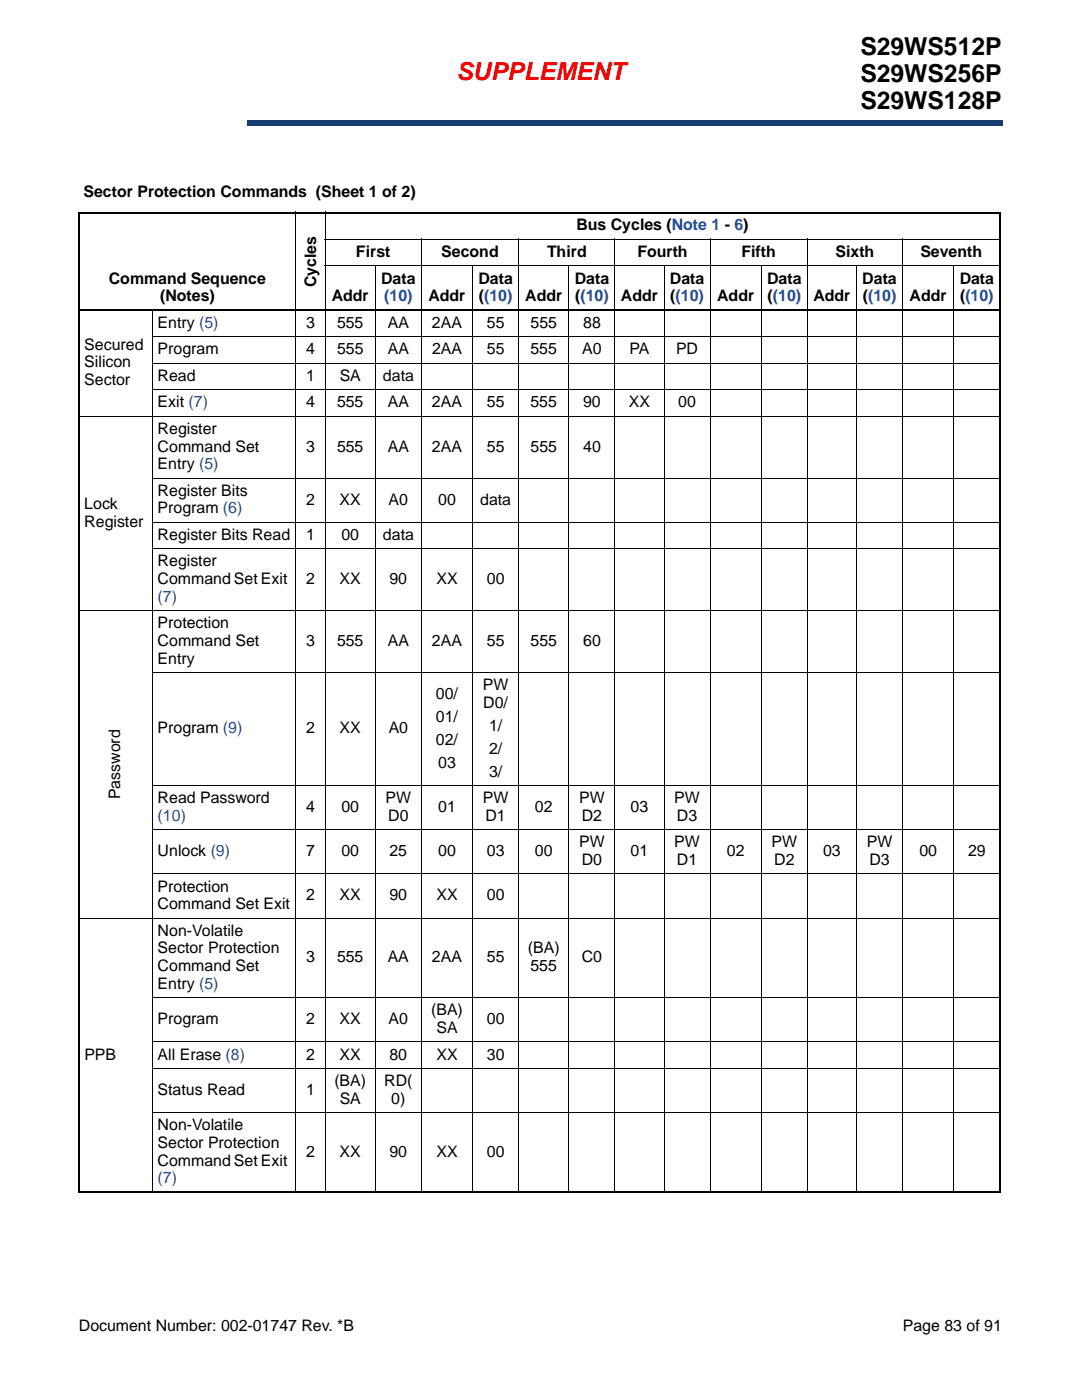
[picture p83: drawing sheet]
<svg xmlns="http://www.w3.org/2000/svg" width="216mm" height="279mm" viewBox="0 0 216 279" stroke-linecap="round" stroke-linejoin="round" font-family="sans-serif">
<defs><g id="words">
<g font-size="4.9">
<text x="171.7" y="11.1">S29WS512P</text>
<text x="171.7" y="16.4">S29WS256P</text>
<text x="171.7" y="21.7">S29WS128P</text>
</g>
<text font-size="4.9" fill="#f00" x="91.1" y="16">SUPPLEMENT</text>
<g font-size="3.2">
<text x="16.7" y="39.3">Sector Protection Commands (Sheet 1 of 2)</text>
<text x="115" y="46">Bus Cycles (Note 1 - 6)</text>
<text x="71" y="51.3">First</text>
<text x="88.1" y="51.3">Second</text>
<text x="109.1" y="51.3">Third</text>
<text x="127.2" y="51.3">Fourth</text>
<text x="148" y="51.3">Fifth</text>
<text x="166.7" y="51.3">Sixth</text>
<text x="183.6" y="51.3">Seventh</text>
<text x="21.7" y="56.6">Command Sequence</text>
<text x="63.1" y="57.3" transform="rotate(-90 63.1 57.3)">Cycles</text>
<text x="76.1" y="56.6">Data</text>
<text x="95.5" y="56.6">Data</text>
<text x="114.7" y="56.6">Data</text>
<text x="133.7" y="56.6">Data</text>
<text x="153.1" y="56.6">Data</text>
<text x="172.1" y="56.6">Data</text>
<text x="191.5" y="56.6">Data</text>
<text x="31.5" y="65.4">Entry (5)</text>
<text x="31.9" y="60.1">(Notes)</text>
<text x="61.1" y="65.4">3</text>
<text x="66.2" y="60.1">Addr</text>
<text x="67.2" y="65.4">555</text>
<text x="77.4" y="65.4">AA</text>
<text x="85.5" y="60.1">Addr</text>
<text x="86.2" y="65.4">2AA</text>
<text x="95.5" y="60.1">((10)</text>
<text x="97.1" y="65.4">55</text>
<text x="104.8" y="60.1">Addr</text>
<text x="105.9" y="65.4">555</text>
<text x="114.8" y="60.1">((10)</text>
<text x="116.4" y="65.4">88</text>
<text x="123.9" y="60.1">Addr</text>
<text x="133.8" y="60.1">((10)</text>
<text x="143.1" y="60.1">Addr</text>
<text x="153.2" y="60.1">((10)</text>
<text x="162.3" y="60.1">Addr</text>
<text x="172.1" y="60.1">((10)</text>
<text x="181.5" y="60.1">Addr</text>
<text x="191.6" y="60.1">((10)</text>
<text x="16.8" y="69.8">Secured</text>
<text x="31.5" y="70.7">Program</text>
<text x="61.1" y="70.7">4</text>
<text x="67.2" y="70.7">555</text>
<text x="77.4" y="70.7">AA</text>
<text x="86.2" y="70.7">2AA</text>
<text x="97.1" y="70.7">55</text>
<text x="105.9" y="70.7">555</text>
<text x="116.2" y="70.7">A0</text>
<text x="125.6" y="70.7">PA</text>
<text x="134.9" y="70.7">PD</text>
<text x="16.8" y="73.3">Silicon</text>
<text x="16.8" y="76.9">Sector</text>
<text x="31.5" y="76">Read</text>
<text x="61.1" y="76">1</text>
<text x="67.8" y="76">SA</text>
<text x="76.4" y="76">data</text>
<text x="31.5" y="81.3">Exit (7)</text>
<text x="61.1" y="81.3">4</text>
<text x="67.2" y="81.3">555</text>
<text x="77.4" y="81.3">AA</text>
<text x="86.2" y="81.3">2AA</text>
<text x="97.1" y="81.3">55</text>
<text x="105.9" y="81.3">555</text>
<text x="116.3" y="81.3">90</text>
<text x="125.5" y="81.3">XX</text>
<text x="135.3" y="81.3">00</text>
<text x="31.5" y="86.6">Register</text>
<text x="31.5" y="90.1">Command Set</text>
<text x="31.5" y="93.6">Entry (5)</text>
<text x="61.1" y="90.1">3</text>
<text x="67.2" y="90.1">555</text>
<text x="77.4" y="90.1">AA</text>
<text x="86.2" y="90.1">2AA</text>
<text x="97.1" y="90.1">55</text>
<text x="105.9" y="90.1">555</text>
<text x="116.4" y="90.1">40</text>
<text x="16.8" y="101.6">Lock</text>
<text x="31.5" y="98.9">Register Bits</text>
<text x="61.1" y="100.7">2</text>
<text x="67.8" y="100.7">XX</text>
<text x="77.6" y="100.7">A0</text>
<text x="87.4" y="100.7">00</text>
<text x="95.8" y="100.7">data</text>
<text x="16.8" y="105.1">Register</text>
<text x="31.5" y="102.4">Program (6)</text>
<text x="31.5" y="107.7">Register Bits Read</text>
<text x="61.1" y="107.7">1</text>
<text x="68.1" y="107.7">00</text>
<text x="76.4" y="107.7">data</text>
<text x="31.5" y="113">Register</text>
<text x="31.5" y="116.6">Command Set Exit</text>
<text x="61.1" y="116.6">2</text>
<text x="67.8" y="116.6">XX</text>
<text x="77.7" y="116.6">90</text>
<text x="87.1" y="116.6">XX</text>
<text x="97.1" y="116.6">00</text>
<text x="31.5" y="125.4">Protection</text>
<text x="31.5" y="128.9">Command Set</text>
<text x="61.1" y="128.9">3</text>
<text x="67.2" y="128.9">555</text>
<text x="77.4" y="128.9">AA</text>
<text x="86.2" y="128.9">2AA</text>
<text x="97.1" y="128.9">55</text>
<text x="105.9" y="128.9">555</text>
<text x="116.4" y="128.9">60</text>
<text x="31.5" y="132.4">Entry</text>
<text x="96.4" y="137.7">PW</text>
<text x="87" y="139.5">00/</text>
<text x="96.4" y="141.2">D0/</text>
<text x="31.5" y="146.4">Program (9)</text>
<text x="61.1" y="146.4">2</text>
<text x="67.8" y="146.4">XX</text>
<text x="77.6" y="146.4">A0</text>
<text x="87" y="144.1">01/</text>
<text x="87" y="148.7">02/</text>
<text x="97.6" y="145.8">1/</text>
<text x="87.4" y="153.2">03</text>
<text x="97.6" y="150.4">2/</text>
<text x="97.6" y="155">3/</text>
<text x="24" y="159.5" transform="rotate(-90 24 159.5)">Password</text>
<text x="31.5" y="160.3">Read Password</text>
<text x="76.9" y="160.3">PW</text>
<text x="96.4" y="160.3">PW</text>
<text x="115.5" y="160.3">PW</text>
<text x="134.5" y="160.3">PW</text>
<text x="61.1" y="162.1">4</text>
<text x="68.1" y="162.1">00</text>
<text x="77.5" y="163.8">D0</text>
<text x="87.4" y="162.1">01</text>
<text x="96.9" y="163.8">D1</text>
<text x="106.7" y="162.1">02</text>
<text x="116.1" y="163.8">D2</text>
<text x="125.8" y="162.1">03</text>
<text x="135.1" y="163.8">D3</text>
<text x="31.5" y="170.9">Unlock (9)</text>
<text x="61.1" y="170.9">7</text>
<text x="68.1" y="170.9">00</text>
<text x="77.7" y="170.9">25</text>
<text x="87.4" y="170.9">00</text>
<text x="97.1" y="170.9">03</text>
<text x="106.7" y="170.9">00</text>
<text x="115.5" y="169.1">PW</text>
<text x="116.1" y="172.7">D0</text>
<text x="125.8" y="170.9">01</text>
<text x="134.5" y="169.1">PW</text>
<text x="135.1" y="172.7">D1</text>
<text x="145" y="170.9">02</text>
<text x="154" y="169.1">PW</text>
<text x="154.5" y="172.7">D2</text>
<text x="164.3" y="170.9">03</text>
<text x="173" y="169.1">PW</text>
<text x="173.5" y="172.7">D3</text>
<text x="183.5" y="170.9">00</text>
<text x="193.2" y="170.9">29</text>
<text x="31.5" y="177.9">Protection</text>
<text x="61.1" y="179.7">2</text>
<text x="67.8" y="179.7">XX</text>
<text x="77.7" y="179.7">90</text>
<text x="87.1" y="179.7">XX</text>
<text x="97.1" y="179.7">00</text>
<text x="31.5" y="181.5">Command Set Exit</text>
<text x="31.5" y="186.8">Non-Volatile</text>
<text x="31.5" y="190.3">Sector Protection</text>
<text x="105.3" y="190.3">(BA)</text>
<text x="31.5" y="193.8">Command Set</text>
<text x="31.5" y="197.3">Entry (5)</text>
<text x="61.1" y="192">3</text>
<text x="67.2" y="192">555</text>
<text x="77.4" y="192">AA</text>
<text x="86.2" y="192">2AA</text>
<text x="97.1" y="192">55</text>
<text x="105.9" y="193.8">555</text>
<text x="116.1" y="192">C0</text>
<text x="86" y="202.6">(BA)</text>
<text x="31.5" y="204.4">Program</text>
<text x="61.1" y="204.4">2</text>
<text x="67.8" y="204.4">XX</text>
<text x="77.6" y="204.4">A0</text>
<text x="87.1" y="206.2">SA</text>
<text x="97.1" y="204.4">00</text>
<text x="16.8" y="211.5">PPB</text>
<text x="31.5" y="211.5">All Erase (8)</text>
<text x="61.1" y="211.5">2</text>
<text x="67.8" y="211.5">XX</text>
<text x="77.7" y="211.5">80</text>
<text x="87.1" y="211.5">XX</text>
<text x="97.1" y="211.5">30</text>
<text x="31.5" y="218.5">Status Read</text>
<text x="61.1" y="218.5">1</text>
<text x="66.7" y="216.7">(BA)</text>
<text x="67.8" y="220.3">SA</text>
<text x="76.7" y="216.7">RD(</text>
<text x="78.1" y="220.3">0)</text>
<text x="31.5" y="225.6">Non-Volatile</text>
<text x="31.5" y="229.1">Sector Protection</text>
<text x="31.5" y="232.6">Command Set Exit</text>
<text x="61.1" y="230.9">2</text>
<text x="67.8" y="230.9">XX</text>
<text x="77.7" y="230.9">90</text>
<text x="87.1" y="230.9">XX</text>
<text x="97.1" y="230.9">00</text>
<text x="15.7" y="265.6">Document Number: 002-01747 Rev. *B</text>
<text x="180.1" y="265.6">Page 83 of 91</text>
</g>
<g font-size="3.2" fill="#1f52a1">
<text x="76.7" y="60.1">(10)</text>
<text x="31.5" y="120.1">(7)</text>
<text x="31.5" y="163.8">(10)</text>
<text x="31.5" y="236.2">(7)</text>
</g>
</g></defs>
<path d="M49.4 24.1h150.7v.9h-150.7z" fill="#163b71"/>
<path d="M49.4 25h150.6M49.4 24.1h150.6" fill="none" stroke="#163b71" stroke-width=".2"/>
<path d="M49.4 24h.1v1h-.1z" fill="#163b71"/>
<path d="M16.2 15.7h32.4v10.1h-32.4z" fill="#fff"/>
<path d="M15.6 42.5h184.1M15.8 42.7v195M199.5 42.7v195M15.6 61.9h184.1M15.6 237.9h184.1" fill="none" stroke="#000" stroke-width=".36"/>
<g fill="none" stroke="#000" stroke-width=".2">
<path d="M59 42.3v195.8M64.8 47.8h134.9M64.8 53h134.9M64.9 42.3v195.8M74.9 53v185.1M84.1 47.7v190.4M94.3 53v185.1M103.5 47.7v190.4M113.5 53v185.1M122.7 47.7v190.4M132.5 53v185.1M141.7 47.7v190.4"/>
<path d="M151.9 53v185.1M161.1 47.7v190.4M170.9 53v185.1M180.1 47.7v190.4M190.3 53v185.1M30.3 67.2h169.4M30.3 72.5h169.4M30.3 77.7h169.4M30.4 61.7v176.4M15.6 83h184.1M30.3 95.4h169.4M30.3 104.2h169.4"/>
<path d="M30.3 109.5h169.4M15.6 121.9h184.1M30.3 134.2h169.4M30.3 156.8h169.4M30.3 165.6h169.4M30.3 174.4h169.4M15.6 183.2h184.1M30.3 199.1h169.4M30.3 207.9h169.4M30.3 213.2h169.4M30.3 222h169.4"/>
</g>
<use href="#words"/>
</svg>
